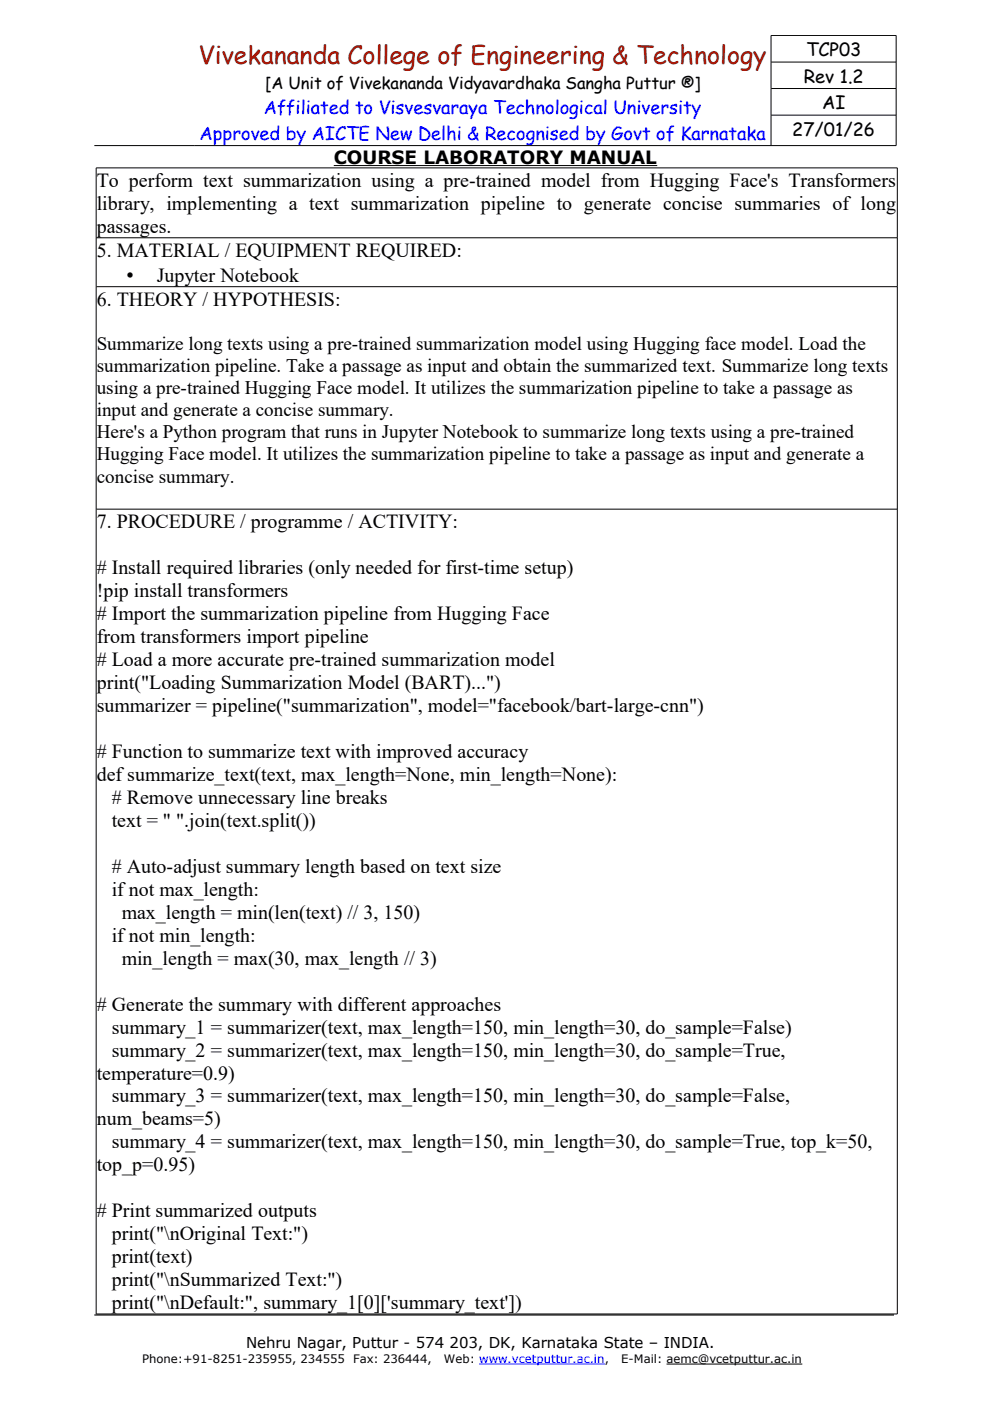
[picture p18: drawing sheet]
<svg xmlns="http://www.w3.org/2000/svg" width="210mm" height="297mm" viewBox="0 0 210 297" stroke-linecap="round" stroke-linejoin="round" font-family="sans-serif">
<defs><g id="words">
<text font-size="5.3" fill="#a41100" x="42.1" y="13.5">Vivekananda College of Engineering &amp; Technology</text>
<g font-size="4.2">
<text x="20.5" y="39.7">To perform text summarization using a pre-trained model from Hugging Face's Transformers</text>
<text x="20.5" y="44.5">library, implementing a text summarization pipeline to generate concise summaries of long</text>
<text x="20.5" y="49.4">passages.</text>
<text x="20.5" y="54.5">5. MATERIAL / EQUIPMENT REQUIRED:</text>
<text x="26.9" y="59.8">•</text>
<text x="33.2" y="59.8">Jupyter Notebook</text>
<text x="20.5" y="64.9">6. THEORY / HYPOTHESIS:</text>
<text x="20.5" y="112">7. PROCEDURE / programme / ACTIVITY:</text>
<text x="20.5" y="121.8"># Install required libraries (only needed for first-time setup)</text>
<text x="20.5" y="126.6">!pip install transformers</text>
<text x="20.5" y="131.5"># Import the summarization pipeline from Hugging Face</text>
<text x="20.5" y="136.4">from transformers import pipeline</text>
<text x="20.5" y="141.3"># Load a more accurate pre-trained summarization model</text>
<text x="20.5" y="146.1">print(&quot;Loading Summarization Model (BART)...&quot;)</text>
<text x="20.5" y="151">summarizer = pipeline(&quot;summarization&quot;, model=&quot;facebook/bart-large-cnn&quot;)</text>
<text x="20.5" y="160.7"># Function to summarize text with improved accuracy</text>
<text x="20.5" y="165.6">def summarize_text(text, max_length=None, min_length=None):</text>
<text x="23.7" y="170.5"># Remove unnecessary line breaks</text>
<text x="23.7" y="175.3">text = &quot; &quot;.join(text.split())</text>
<text x="23.7" y="185.1"># Auto-adjust summary length based on text size</text>
<text x="23.7" y="189.9">if not max_length:</text>
<text x="25.8" y="194.8">max_length = min(len(text) // 3, 150)</text>
<text x="23.7" y="199.7">if not min_length:</text>
<text x="25.8" y="204.5">min_length = max(30, max_length // 3)</text>
<text x="20.5" y="214.3"># Generate the summary with different approaches</text>
<text x="23.7" y="219.1">summary_1 = summarizer(text, max_length=150, min_length=30, do_sample=False)</text>
<text x="23.7" y="224">summary_2 = summarizer(text, max_length=150, min_length=30, do_sample=True,</text>
<text x="20.5" y="228.9">temperature=0.9)</text>
<text x="23.7" y="233.8">summary_3 = summarizer(text, max_length=150, min_length=30, do_sample=False,</text>
<text x="20.5" y="238.6">num_beams=5)</text>
<text x="23.7" y="243.5">summary_4 = summarizer(text, max_length=150, min_length=30, do_sample=True, top_k=50,</text>
<text x="20.5" y="248.4">top_p=0.95)</text>
<text x="20.5" y="258.1"># Print summarized outputs</text>
<text x="23.7" y="263">print(&quot;\nOriginal Text:&quot;)</text>
<text x="23.7" y="267.8">print(text)</text>
<text x="23.7" y="272.7">print(&quot;\nSummarized Text:&quot;)</text>
<text x="23.7" y="277.6">print(&quot;\nDefault:&quot;, summary_1[0]['summary_text'])</text>
</g>
<g font-size="4.1">
<text x="20.5" y="74.3">Summarize long texts using a pre-trained summarization model using Hugging face model. Load the</text>
<text x="20.5" y="78.9">summarization pipeline. Take a passage as input and obtain the summarized text. Summarize long texts</text>
<text x="20.5" y="83.6">using a pre-trained Hugging Face model. It utilizes the summarization pipeline to take a passage as</text>
<text x="20.5" y="88.3">input and generate a concise summary.</text>
<text x="20.5" y="93">Here's a Python program that runs in Jupyter Notebook to summarize long texts using a pre-trained</text>
<text x="20.5" y="97.6">Hugging Face model. It utilizes the summarization pipeline to take a passage as input and generate a</text>
<text x="20.5" y="102.3">concise summary.</text>
</g>
<g font-size="3.9">
<text x="170.9" y="11.9">TCP03</text>
<text x="170.4" y="17.5">Rev 1.2</text>
<text x="174.3" y="23.2">AI</text>
<text x="168" y="28.8">27/01/26</text>
<text x="70.8" y="34.8">COURSE LABORATORY MANUAL</text>
</g>
<g font-size="3.9" fill="#00f">
<text x="42.3" y="29.6">Approved by AICTE New Delhi &amp; Recognised by Govt of Karnataka</text>
<text x="55.9" y="24.2">Affiliated to Visvesvaraya Technological University</text>
</g>
<text font-size="3.5" x="56.2" y="18.9">[A Unit of Vivekananda Vidyavardhaka Sangha Puttur ®]</text>
<text font-size="3.2" x="52.2" y="285.9">Nehru Nagar, Puttur - 574 203, DK, Karnataka State – INDIA.</text>
<g font-size="2.5">
<text x="30.2" y="289">Phone:+91-8251-235955, 234555</text>
<text x="74.9" y="289">Fax: 236444,</text>
<text x="94.1" y="289">Web: www.vcetputtur.ac.in,</text>
<text x="131.7" y="289">E-Mail: aemc@vcetputtur.ac.in</text>
</g>
</g></defs>
<path d="M163.5 13.2h26.5M163.5 18.8h26.5M20 30.9h170v-23.4h-26.5v23.4M20.4 35.6h169.9v243h-169.9zM70.8 35.1h68.5M163.5 24.4h26.5M20.4 50.4h169.9M20.4 60.8h169.9M20.4 107.9h169.9M141.3 289.2h28.8" fill="none" stroke="#000" stroke-width=".21"/>
<path d="M101.6 289.2h26.6" fill="none" stroke="#00f" stroke-width=".21"/>
<path d="M20 278.8h169.5" fill="none" stroke="#000" stroke-width=".25"/>
<use href="#words"/>
</svg>
